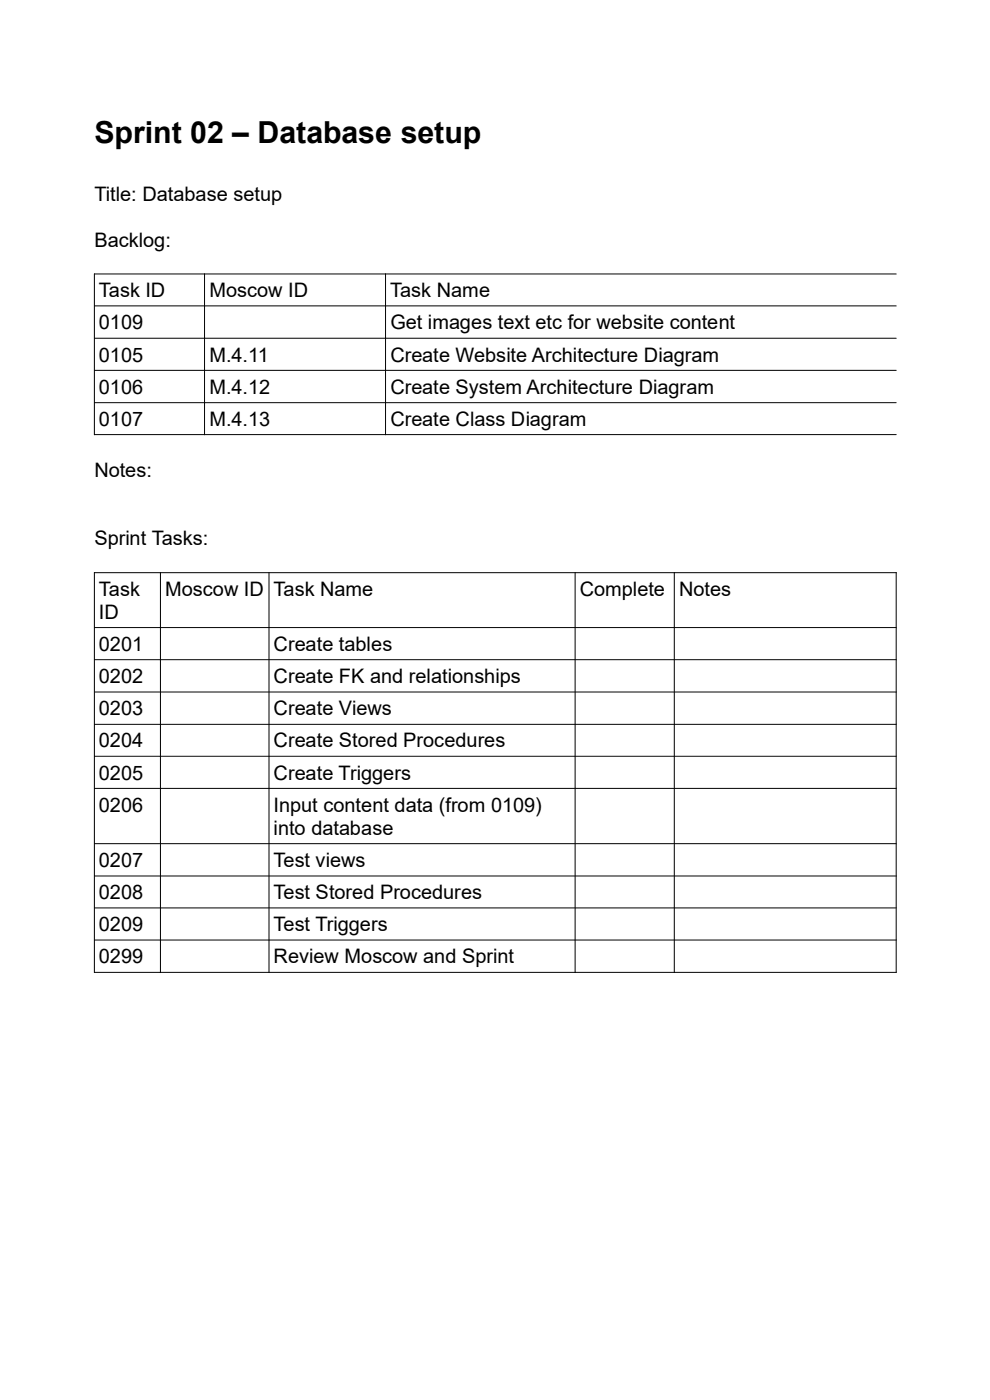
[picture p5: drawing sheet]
<svg xmlns="http://www.w3.org/2000/svg" width="210mm" height="297mm" viewBox="0 0 210 297" stroke-linecap="round" stroke-linejoin="round" font-family="sans-serif">
<defs><g id="words">
<text font-size="6.4" x="20" y="30.3">Sprint 02 – Database setup</text>
<g font-size="4.2">
<text x="20" y="42.6">Title: Database setup</text>
<text x="20" y="52.3">Backlog:</text>
<text x="21" y="63">Task ID</text>
<text x="44.4" y="63">Moscow ID</text>
<text x="82.8" y="63">Task Name</text>
<text x="21" y="69.9">0109</text>
<text x="82.8" y="69.9">Get images text etc for website content</text>
<text x="21" y="76.7">0105</text>
<text x="44.4" y="76.7">M.4.11</text>
<text x="82.8" y="76.7">Create Website Architecture Diagram</text>
<text x="21" y="83.5">0106</text>
<text x="44.4" y="83.5">M.4.12</text>
<text x="82.8" y="83.5">Create System Architecture Diagram</text>
<text x="21" y="90.3">0107</text>
<text x="44.4" y="90.3">M.4.13</text>
<text x="82.8" y="90.3">Create Class Diagram</text>
<text x="20" y="101.1">Notes:</text>
<text x="20" y="115.7">Sprint Tasks:</text>
<text x="21" y="126.4">Task</text>
<text x="21" y="131.3">ID</text>
<text x="35.1" y="126.4">Moscow ID Task Name</text>
<text x="123" y="126.4">Complete</text>
<text x="144" y="126.4">Notes</text>
<text x="21" y="138.1">0201</text>
<text x="58.1" y="138.1">Create tables</text>
<text x="21" y="144.9">0202</text>
<text x="58.1" y="144.9">Create FK and relationships</text>
<text x="21" y="151.8">0203</text>
<text x="58.1" y="151.8">Create Views</text>
<text x="21" y="158.6">0204</text>
<text x="58.1" y="158.6">Create Stored Procedures</text>
<text x="21" y="165.4">0205</text>
<text x="58.1" y="165.4">Create Triggers</text>
<text x="21" y="172.2">0206</text>
<text x="58.1" y="172.2">Input content data (from 0109)</text>
<text x="58" y="177.1">into database</text>
<text x="21" y="183.9">0207</text>
<text x="58.1" y="183.9">Test views</text>
<text x="21" y="190.8">0208</text>
<text x="58.1" y="190.8">Test Stored Procedures</text>
<text x="21" y="197.6">0209</text>
<text x="58.1" y="197.6">Test Triggers</text>
<text x="21" y="204.4">0299</text>
<text x="58.1" y="204.4">Review Moscow and Sprint</text>
</g>
</g></defs>
<g fill="none" stroke="#000" stroke-width=".21">
<path d="M20 58.1h170.1M20 58.1v34.1h170.1M43.4 58.1v34.1M81.8 58.1v34.1M20 64.9h170.1M20 71.8h170.1M20 78.6h170.1M20 85.4h170.1M20 121.5v84.8M20 121.5h170.1M20 133.1h170.1M20 140h170.1"/>
<path d="M34 121.5v84.8M57.1 121.5v84.8M122 121.5v84.8M143 121.5v84.8M190.1 121.5v84.8M20 146.8h170.1M20 153.7h170.1M20 160.4h170.1M20 167.3h170.1M20 179h170.1M20 185.8h170.1M20 192.6h170.1"/>
<path d="M20 199.4h170.1M20 206.3h170.1"/>
</g>
<use href="#words"/>
</svg>
